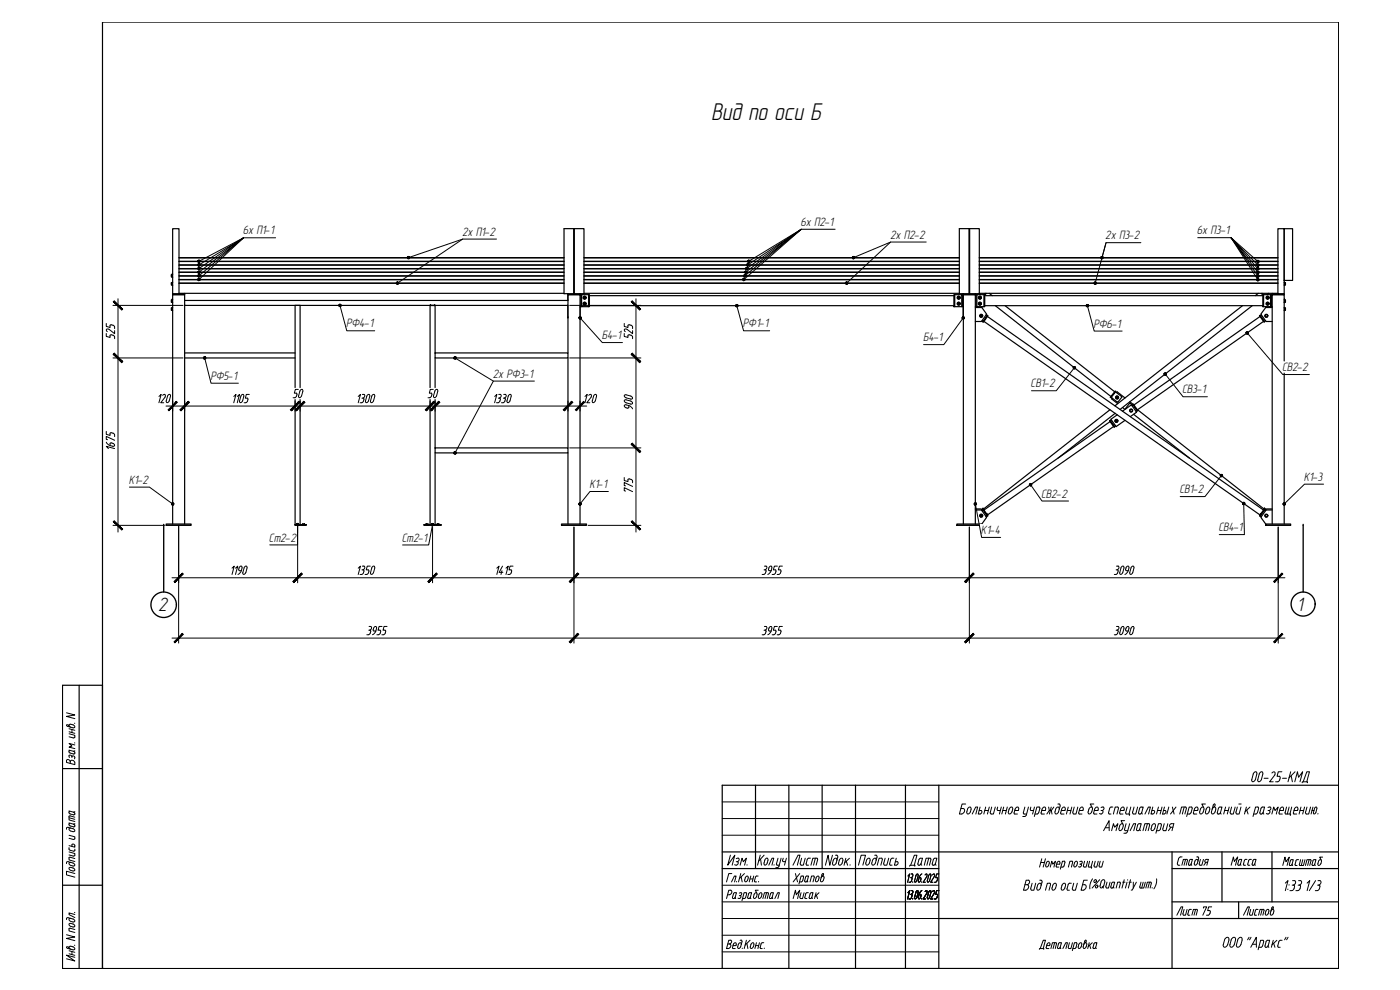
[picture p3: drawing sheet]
<svg xmlns="http://www.w3.org/2000/svg" width="420mm" height="297mm" viewBox="0 0 420 297" stroke-linecap="round" stroke-linejoin="round" font-family="sans-serif">
<defs><g id="words">
<text font-size="7.3" x="213.4" y="36.1">Вид по оси Б</text>
<text font-size="6.6" x="272" y="261.1">Дата</text>
<text font-size="6.2" x="237.1" y="260.7">Лист</text>
<g font-size="5.9">
<text x="47.5" y="183.5">2</text>
<text x="389.2" y="183.2">1</text>
</g>
<text font-size="5.7" x="360.2" y="275.9">75</text>
<g font-size="3.7">
<text x="72.8" y="70.4">6x П1-1</text>
<text x="138.7" y="70.7">2x П1-2</text>
<text x="240.2" y="67.8">6x П2-1</text>
<text x="267.1" y="71.6">2x П2-2</text>
<text x="331.7" y="71.8">2x П3-2</text>
<text x="359.2" y="70.3">6x П3-1</text>
<text x="103.9" y="98.3">РФ4-1</text>
<text x="180.6" y="101.8">Б4-1</text>
<text x="223" y="98.2">РФ1-1</text>
<text x="328.2" y="98.3">РФ6-1</text>
<text x="277" y="102.4">Б4-1</text>
<text x="63.1" y="114">РФ5-1</text>
<text x="147.9" y="113.3">2x РФ3-1</text>
<text x="384.7" y="111.4">СВ2-2</text>
<text x="309.3" y="116.2">СВ1-2</text>
<text x="354.8" y="118">СВ3-1</text>
<text x="38.7" y="145.2">К1-2</text>
<text x="176.9" y="146.5">К1-1</text>
<text x="312.5" y="149.3">СВ2-2</text>
<text x="353.9" y="148">СВ1-2</text>
<text x="391.3" y="144.3">К1-3</text>
<text x="294.4" y="160.3">К1-4</text>
<text x="365.7" y="159.4">СВ4-1</text>
<text x="80.7" y="162.5">Ст2-2</text>
<text x="120.6" y="162.5">Ст2-1</text>
</g>
</g></defs>
<g fill="none" stroke="#000" stroke-width=".36">
<path d="M30.8 6.6h370.9v284h-370.9zM53.7 78.5h115.6M53.7 78.4h115.6M53.7 77.4h115.6M53.7 77.3h115.6M53.7 79.5h115.6M172.2 68.6v19.6h.2v-19.6M175.3 78.5h112.6M175.3 78.4h112.6M175.3 77.4h112.6M175.3 77.3h112.6M175.3 79.5h112.6"/>
<path d="M290.8 68.6v19.6h.2v-19.6M293.9 78.5h89.6M293.9 78.4h89.6M293.9 77.4h89.6M293.9 77.3h89.6M293.9 79.5h89.6M383.5 68.6h1.9v19.5h-1.9zM385.3 68.6h.1M51.4 85.2h.3M51.4 82.7h.3M51.4 92.7h.3M51.4 90.3h.3"/>
<path d="M51.7 85.5l.1 .1M51.7 83.1l.1 .1M51.7 84.8h-.3v.7h.3M51.7 82.4h-.3v.7h.3M51.7 90.7l.1 .1M51.7 90h-.3v.7h.3M51.7 92.4h-.3v.7h.3M51.8 88.1h3.6v.3h-3.6h3.6v1.7M51.8 84.7l-.1 .8M51.8 88.1v-19.5h1.9v19.5M51.8 89.9l-.1 .8M51.8 88.1v69.1"/>
<path d="M51.8 82.3l-.1 .8M51.8 92.3v.9M53.7 82.8h115.6M53.7 88h115.6M53.7 85h115.6M53.7 84.9h115.6M53.7 83.9h115.6M53.7 81.7h115.6M53.7 80.6h115.6M55.4 90.1h115.1v1.5h-115.1zM55.4 88v.1M55.4 91.6v65.6"/>
<path d="M88.6 91.6h1.5v65.8h-1.5zM129.1 91.7v65.7M130.6 91.7h-1.5h1.5v14.2M170.4 88.1v2M170.4 91.6l.1 3.8M170.4 95.1h.1M170.4 88.2h.1M170.5 90.1v-1.7h3.6v68.8M170.5 88.1v.3h3.6v-.3M170.5 91.6v14.3M172.2 88.1h-2.9v-19.5h6v19.5h-2.9M174.1 88.4h.2v3.6h-.2"/>
<path d="M174.1 95.1h.1M174.1 88.2h.1M174.1 88.1v.3M174.1 92v3.4M174.3 88.4h.2M174.3 92h.2M175.1 90.9l.4-.2 .3 .2v.4l-.3 .2-.4-.2zM175.1 89.1l.4-.2 .3 .2v.4l-.3 .2-.4-.2zM175.3 82.8h112.6M175.3 88h112.6M175.3 85h112.6M175.3 84.9h112.6"/>
<path d="M175.3 83.9h112.6M175.3 81.7h112.6M175.3 80.6h112.6M176.6 88.4h-2.1v3.6h2.1v-3.6h.3v3.6h-.3M176.9 91.7h109.4M176.9 88.7h109.4M286.3 88.4h.2v3.6h-.2zM286.5 88.4h2.1v3.6h-2.1M287.4 90.9l.3-.2 .4 .2v.4l-.4 .2-.3-.2zM287.4 89.1l.3-.2 .4 .2v.4l-.4 .2-.3-.2zM288.6 88.4h.3M288.6 92h.3"/>
<path d="M289.1 95.4h.1M289.1 95.1h.1M289.1 88.2h.1M290.8 88.1h-2.9v-19.5h6v19.5M291 88.1h2.9M292.7 88.1v.3h-3.6v-.3l-.2 .3v3.6h.2v3.4M292.7 92.3h2M292.7 92h2.6v-3.6h.2v3.6h-.2M292.7 88.4h.2v3.6M292.7 88.2h.1M292.8 88.1v.3M292.9 88.4h.3"/>
<path d="M293.5 92v.3M293.8 90.9l.3-.2 .3 .2v.4l-.3 .2-.3-.2zM293.8 89.1l.3-.2 .3 .2v.4l-.3 .2-.3-.2zM293.9 88.1l.4 .3M293.9 82.8h89.6M293.9 88h89.6M293.9 85h89.6M293.9 84.9h89.6M293.9 83.9h89.6M293.9 81.7h89.6M293.9 80.6h89.6M294.3 94.4h.4l.2 .4-.3 .3h-.4l-.1-.4z"/>
<path d="M294.7 92.3l1.4 2-1.5 2.2h-1.9M294.7 92v.3M294.7 96.2l.3 .2M295.3 88.4h-2.1v3.6M295.3 96.4l82.9 58.1M295.5 91.7h83.5M295.5 88.7h83.5M295.7 88l-.3 .4M295.9 94.5l.3 .2M296 88l-.5 .6M296.3 94.6l.2 .1-1.4 2-.2-.2zM296.3 95l82.9 58"/>
<path d="M296.9 88l.9 .7M298.7 91.7l34.7 27.3M301.6 91.7l32.9 25.8M372.9 91.7l-38.3 30.1M375.8 91.7l-39.7 31.2M377.6 88l-.9 .7M378 94.7l.2-.1 1.4 1.9-.2 .2zM378.2 95l-37.9 26.5M378.5 88l.5 .6M378.6 94.5l-.3 .2M378.8 88l.3 .4M379 88.4h.2v3.6h-.2z"/>
<path d="M379.2 96.4l-37.9 26.6M379.2 92h2.6M379.2 88.4h2.1v3.6M379.8 96.2l-.3 .2M379.8 94.4h.4l.2 .3-.1 .4h-.4l-.3-.3zM379.9 92.3h1.9M379.9 92.3l-1.5 2 1.6 2.2h1.8M379.9 92v.3M380.1 90.9l.3-.2 .4 .2v.4l-.4 .2-.3-.2zM380.1 89.1l.3-.2 .4 .2v.4l-.4 .2-.3-.2zM380.8 88l-.5 .4M381.1 92v.3"/>
<path d="M381.3 88.4h.3M381.8 88v.4M381.8 88.4h-.2v3.6M381.8 88.1h1.7M385.4 84.7l.1 .8M385.4 84.1h2.5v-15.5h-2.5v15.7M385.4 92.3l.1 .9M385.4 88.1v.3h-3.6M385.4 93.2h.1M385.4 89.9h.1M385.5 84.8h.3v.7h-.3M385.5 92.4h.3v.7h-.3"/>
<path d="M385.5 90h.3v.7h-.3M385.5 90l-.1 .8M385.5 93.2h.1M385.5 89.9v.1M385.5 85.5l-.1 .1M385.5 85.2h.3M385.5 89.9h.1M385.5 92.7h.3M385.5 90.3h.3M55.4 107.4h33.2M55.4 105.9h33.2M130.6 105.9h39.9v1.5h-39.9z"/>
<path d="M130.6 107.4v27M170.5 107.4v27M333.8 119.4l-.2 .3 1.8 1.4M334.7 117.3l.2 .2-1.5 1.8-.2-.1zM334.8 117.6l1.9 1.5-1.3 1.6-1.9-1.5M335.1 117.8l.2-.2 2.3 1.8M335.1 118.9l.4 .1 .1 .3-.2 .3h-.4l-.1-.4zM130.6 134.4h39.9v1.5h-39.9zM130.6 135.9v21.5M170.5 135.9v21.3M333 126.3l.2-.2 1.4 2-.2 .1zM333.1 122.9l-37.9 29.8"/>
<path d="M333.2 126.5l-37.9 26.5M333.6 126l-.3 .2M334.2 128l-37.9 26.5M334.7 124l-17.1 13.4M334.8 127.8l-.3 .2M334.8 126l.4-.1 .2 .4-.1 .3h-.4l-.3-.3zM335.3 124.5l-1.9 1.3 1.6 2.2 2.7-1.9M336.9 123.4l2.7-1.9 1.5 2.2-1.9 1.3M336.9 122.3l.7 .5M339.1 120.5l.9 .8M339.2 122.9l.4-.1 .3 .3-.2 .4h-.4l-.2-.3zM339.9 121.6l-.8-.7-1.2 1.8"/>
<path d="M339.9 121.4l.2-.2 1.4 2-.2 .2zM340 121.5l-.3 .2M340.2 124.3l16.8 13.1M341.2 123.2l-.3 .2M341.4 122.9l37.9 29.8M49.9 157.2h7.5v.4h-7.5zM88.6 157.4h3.3h-1.8M88.6 157.4v.2h3.3v-.2M90.9 157.4h.2M91.1 157.4h.1M91.2 157.4h.1M127.3 157.4v.2h5.1v-.2h-1.8"/>
<path d="M128 157.4h.4M129.1 157.4h-1.8h5.1M129.1 157.4h1.5M131.2 157.4h.5M168.5 157.2h7.5v.4h-7.5zM287.2 157.2h7.5v.4h-7.5zM289.1 157.2v-68.8h3.6v68.8M292.7 152.7h1.8l.2 .2M292.7 153h1.9l1.5 2.2-1.4 2M294.2 154.4h.4l.3 .3-.2 .3-.4 .1-.2-.4zM294.9 152.9l.2-.1 1.4 1.9-.2 .2zM294.9 152.7l-.3 .3"/>
<path d="M295 153.1l-.3 .1M295 152.8l-.1-.2 .1-.2 .4 .6M296.1 154.8l-.1 .3M296.2 154.8l-.3 .2M378.3 154.8l.3 .2M378.4 154.8l.1 .3M379.4 152.8l.2 .1-1.4 2-.2-.2zM379.5 152.8l.2-.2-.2-.2-.4 .6M379.5 153.1l.3 .1M379.6 152.7l.4 .3M379.9 157.2h7.5v.4h-7.5zM379.9 154.4h.4l.1 .3-.2 .4-.4-.1-.2-.3z"/>
<path d="M381.8 157.2v-68.8h3.6v68.8M381.8 152.7h-1.8l-.1 .2M381.8 153h-1.8l-1.6 2.2 1.5 2M23.7 205.6h-4.9v85h12M18.8 230.6h12M216.7 235.6h185v55h-185zM226.7 235.6v25M236.7 235.6v55M246.7 235.6v25M256.8 235.6v55M271.7 235.6v55M281.7 235.6v55"/>
<path d="M216.7 255.6h185M351.7 255.6v35M366.7 255.6v15M381.7 255.6v15M18.8 265.6h12M216.7 260.6h65M281.7 275.6h120M351.7 260.6h50M351.7 270.6h50M371.7 270.6v5M23.7 290.6v-85h7.1v85"/>
<circle cx="175.4" cy="91.1" r=".46"/>
<circle cx="175.4" cy="89.3" r=".46"/>
<circle cx="175.4" cy="89.3" r=".24"/>
<circle cx="175.4" cy="91.1" r=".24"/>
<circle cx="287.7" cy="91.1" r=".46"/>
<circle cx="287.7" cy="89.3" r=".46"/>
<circle cx="287.7" cy="91.1" r=".24"/>
<circle cx="287.7" cy="89.3" r=".24"/>
<circle cx="294.1" cy="91.1" r=".46"/>
<circle cx="294.1" cy="89.3" r=".46"/>
<circle cx="294.1" cy="91.1" r=".24"/>
<circle cx="294.1" cy="89.3" r=".24"/>
<circle cx="294.5" cy="94.8" r=".46"/>
<circle cx="294.5" cy="94.8" r=".24"/>
<circle cx="380" cy="94.8" r=".46"/>
<circle cx="380.4" cy="89.3" r=".46"/>
<circle cx="380.4" cy="91.1" r=".46"/>
<circle cx="380.4" cy="91.1" r=".24"/>
<circle cx="380.4" cy="89.3" r=".24"/>
<circle cx="335.2" cy="119.3" r=".46"/>
<circle cx="335.2" cy="119.3" r=".24"/>
<circle cx="335" cy="126.3" r=".46"/>
<circle cx="335" cy="126.3" r=".24"/>
<circle cx="339.5" cy="123.2" r=".46"/>
<circle cx="294.5" cy="154.7" r=".46"/>
<circle cx="294.5" cy="154.7" r=".24"/>
<circle cx="380" cy="154.7" r=".46"/>
</g>
<g fill="#000">
<circle cx="51.7" cy="82.3" r=".18"/>
<circle cx="51.7" cy="90.8" r=".18"/>
<circle cx="51.7" cy="85.6" r=".18"/>
<circle cx="51.7" cy="89.9" r=".18"/>
<circle cx="129.2" cy="91.7" r=".18"/>
<circle cx="130.5" cy="91.7" r=".18"/>
<circle cx="385.5" cy="85.6" r=".18"/>
<circle cx="385.5" cy="90.8" r=".18"/>
<circle cx="385.5" cy="89.9" r=".18"/>
<circle cx="49.1" cy="157.6" r=".2"/>
<circle cx="90.9" cy="157.4" r=".18"/>
<circle cx="91.3" cy="157.4" r=".18"/>
<circle cx="128" cy="157.4" r=".18"/>
<circle cx="128.4" cy="157.4" r=".18"/>
<circle cx="131.3" cy="157.4" r=".18"/>
<circle cx="131.7" cy="157.4" r=".18"/>
<circle cx="296.2" cy="154.3" r=".18"/>
<circle cx="378.3" cy="154.3" r=".18"/>
<circle cx="391.1" cy="157.6" r=".2"/>
</g>
<g fill="#fff" stroke="#fff" stroke-width=".3">
<path d="M390.1 179.3l2.2 3.9h-2.2zM390.1 179.3l2.2 3.9v-3.9z"/>
<path d="M47.8 179.5l3 4h-3zM47.8 179.5l3 4v-4z"/>
<path d="M213.5 30.8l35.6 5.6h-35.6zM213.5 30.8l35.6 5.6v-5.6z"/>
<path d="M176.8 143.7l6.1 3.1h-6.1zM176.8 143.7l6.1 3.1v-3.1z"/>
<path d="M38.5 142.4l6.6 3.1h-6.6zM38.5 142.4l6.6 3.1v-3.1z"/>
<path d="M391.2 141.5l6.3 3.1h-6.3zM391.2 141.5l6.3 3.1v-3.1z"/>
<path d="M294.3 157.4l6.3 3.1h-6.3zM294.3 157.4l6.3 3.1v-3.1z"/>
<path d="M276.9 99.6l6.6 3.1h-6.6zM276.9 99.6l6.6 3.1v-3.1z"/>
<path d="M180.5 99l6.6 3.1h-6.6zM180.5 99l6.6 3.1v-3.1z"/>
<path d="M120.5 159.7l8.5 3.1h-8.5zM120.5 159.7l8.5 3.1v-3.1z"/>
<path d="M80.7 159.7l8.9 3.1h-8.9zM80.7 159.7l8.9 3.1v-3.1z"/>
<path d="M63 111.2l8.8 3.1h-8.8zM63 111.2l8.8 3.1v-3.1z"/>
<path d="M147.8 110.6l12.9 3h-12.9zM147.8 110.6l12.9 3v-3z"/>
<path d="M103.8 95.5l9 3.1h-9zM103.8 95.5l9 3.1v-3.1z"/>
<path d="M138.6 67.9l10.7 3.1h-10.7zM138.6 67.9l10.7 3.1v-3.1z"/>
<path d="M359.2 67.5l10.5 3.1h-10.5zM359.2 67.5l10.5 3.1v-3.1z"/>
<path d="M240.2 65l10.7 3.1h-10.7zM240.2 65l10.7 3.1v-3.1z"/>
<path d="M72.8 67.6l10.2 3.1h-10.2zM72.8 67.6l10.2 3.1v-3.1z"/>
<path d="M267 68.8l11.3 3.1h-11.3zM267 68.8l11.3 3.1v-3.1z"/>
<path d="M331.6 69l11.1 3.1h-11.1zM331.6 69l11.1 3.1v-3.1z"/>
<path d="M222.8 95.4l8.5 3.2h-8.5zM222.8 95.4l8.5 3.2v-3.2z"/>
<path d="M328.1 95.5l9 3.1h-9zM328.1 95.5l9 3.1v-3.1z"/>
<path d="M354.8 115.2l7.8 3.1h-7.8zM354.8 115.2l7.8 3.1v-3.1z"/>
<path d="M353.9 145.2l8 3.1h-8zM353.9 145.2l8 3.1v-3.1z"/>
<path d="M309.3 113.4l8 3.1h-8zM309.3 113.4l8 3.1v-3.1z"/>
<path d="M365.6 156.6l8.1 3.1h-8.1zM365.6 156.6l8.1 3.1v-3.1z"/>
<path d="M312.4 146.5l8.6 3.1h-8.6zM312.4 146.5l8.6 3.1v-3.1z"/>
<path d="M384.7 108.6l8.6 3.1h-8.6zM384.7 108.6l8.6 3.1v-3.1z"/>
<path d="M34.7 129.6v5.8h-3.1zM31.6 129.6v5.8l3.1-5.8z"/>
<path d="M34.7 96.9v5.2h-3.1zM31.6 96.9v5.2l3.1-5.2z"/>
<path d="M190.1 143.6v4.8h-3.1zM187 143.6v4.8l3.1-4.8z"/>
<path d="M190.1 118.4v5h-3.1zM187 118.4v5l3.1-5z"/>
<path d="M190.1 96.9v5.2h-3.1zM187 96.9v5.2l3.1-5.2z"/>
<path d="M46.9 118l4.2 3.1h-4.2zM46.9 118l4.2 3.1v-3.1z"/>
<path d="M69.4 118l5.2 3.1h-5.2zM69.4 118l5.2 3.1v-3.1z"/>
<path d="M87.5 116.5l3.6 3.1h-3.6zM87.5 116.5l3.6 3.1v-3.1z"/>
<path d="M106.7 118l5.7 3.1h-5.7zM106.7 118l5.7 3.1v-3.1z"/>
<path d="M128 116.5l3.7 3.1h-3.7zM128 116.5l3.7 3.1v-3.1z"/>
<path d="M147.7 118l5.7 3.1h-5.7zM147.7 118l5.7 3.1v-3.1z"/>
<path d="M174.8 118l4.2 3.1h-4.2zM174.8 118l4.2 3.1v-3.1z"/>
<path d="M68.8 169.6l5.3 3.1h-5.3zM68.8 169.6l5.3 3.1v-3.1z"/>
<path d="M106.7 169.6l5.7 3.1h-5.7zM106.7 169.6l5.7 3.1v-3.1z"/>
<path d="M148.3 169.6l5.5 3.1h-5.5zM148.3 169.6l5.5 3.1v-3.1z"/>
<path d="M228.3 169.6l6.6 3.1h-6.6zM228.3 169.6l6.6 3.1v-3.1z"/>
<path d="M333.9 169.6l6.7 3.1h-6.7zM333.9 169.6l6.7 3.1v-3.1z"/>
<path d="M109.6 187.7l6.7 3.1h-6.7zM109.6 187.7l6.7 3.1v-3.1z"/>
<path d="M228.3 187.7l6.6 3.1h-6.6zM228.3 187.7l6.6 3.1v-3.1z"/>
<path d="M333.9 187.7l6.7 3.1h-6.7zM333.9 187.7l6.7 3.1v-3.1z"/>
</g>
<g fill="none" stroke="#000" stroke-width=".4">
<path d="M49.1 157.6v20M391.1 157.6v20"/>
<circle cx="49.1" cy="181.5" r="3.8"/>
<circle cx="391.1" cy="181.2" r="3.6"/>
</g>
<g fill="none" stroke="#000" stroke-width=".3">
<path d="M59.7 79.5l13.4-8.1-13.4 9.2M73.1 71.4l-13.4 7M82.7 71.4h-9.6l-13.4 12.5M138.9 71.7l-16.3 5.6M149 71.7h-10.1l-19.6 13.2M224.4 79.5l16.1-10.7-16.4 11.8M240.5 68.8l-15.8 9.6M250.6 68.8h-10.1l-17.3 15.1M267.3 72.6l-13.2 12.3M278 72.6h-10.7l-11.2 4.7M331.9 72.8l-3.2 12.1M342.4 72.8h-10.5l-1.2 4.5"/>
<path d="M359.5 71.3h9.9l8.1 12.6M369.4 71.3l8.1 7.2M377.5 79.5l-8.1-8.2 8.1 9.3M31.9 97v.9l1.1 .4 .1-.8 .8 .1M33.9 97.6l.4 .3 .1 .7M33.9 91.6h21M34.4 99.2v.9l-2-1.4-.5 .4 .3 .4M35.4 89.6v70M59.7 81.7l13.4-10.3-13.4 11.4M102 91.6l2.1 7.7h8.4M171 91.6h21.3M174.1 95.4l6.7 7.4h6"/>
<path d="M187.3 97v.9l1.2 .4v-.8l.9 .1M189.3 97.6l.5 .3v.7M189.8 99.2v.9l-1.9-1.4-.6 .4 .4 .4M190.9 89.6v70M221.1 91.7l2.1 7.6h7.8M223.8 81.7l16.7-12.9-17 14M289.1 95.4l-5.8 8h-6.1M326.3 91.7l2.1 7.6h8.4M374.3 99.9l10.7 12.5h8M377.5 81.7l-8.1-10.4 8.1 11.5M31.9 100.1v.8l1.1 .3v-.5a.88 .88 0 0 1 1 0 .88 .88 0 0 1 .4 .9M33.9 107.4h21"/>
<path d="M47.7 119l.7-.7-.7 2.5M48.8 118.6l.5-.3 .3 .5-1.4 2h.9M51.2 118.9l-.1-.5a.57 .57 0 0 0-.8 .5l-.4 1.4 .1 .4a.58 .58 0 0 0 .8-.4l.4-1.4M61.4 107.4l1.9 7.6h8.2M70.2 119l.6-.7-.7 2.5M71.2 119l.7-.7-.7 2.5M73.2 118.9l-.1-.5a.57 .57 0 0 0-.8 .5l-.4 1.4 .1 .4a.58 .58 0 0 0 .8-.4l.4-1.4M74.8 118.3h-.9l-.3 1.2h.7l.1 .4-.2 .7-.5 .2M88 119.3h.5M89.5 116.8h-.9l-.3 1.2h.7l.1 .4-.2 .7-.4 .2M90 117.4l-.4 1.4 .1 .4a.58 .58 0 0 0 .8-.4l.4-1.4M90.9 117.4l-.1-.5a.58 .58 0 0 0-.8 .5"/>
<path d="M107.5 119l.7-.7-.7 2.5M108.6 119.5h.6v.3l-.2 .8-.5 .2M108.7 118.3h.5l.3 .3-.2 .6-.4 .2M111 118.9l-.1-.5a.59 .59 0 0 0-.8 .5l-.4 1.4 .1 .4a.58 .58 0 0 0 .8-.4l.4-1.4M112.4 118.9v-.5a.57 .57 0 0 0-.8 .5l-.4 1.4 .1 .4a.58 .58 0 0 0 .8-.4l.4-1.4M128.5 119.3h.5M129.4 118l.2 .4M129.6 118.4l-.2 .7-.4 .2M130 116.8h-.9l-.3 1.2h.6M130.5 117.4l-.4 1.4 .1 .4a.58 .58 0 0 0 .8-.4l.4-1.4M131.4 117.4l-.1-.5a.58 .58 0 0 0-.8 .5M136.6 107.4l11.5 6.9"/>
<path d="M148.5 119l.6-.7-.7 2.5M149.6 119.5h.5l.1 .3M149.7 118.3h.4l.3 .3-.1 .6-.5 .2M150.2 119.8l-.2 .5M151.1 119.5h.5l-.1 .8M151.2 118.3h.4l.3 .3-.1 .6-.5 .2M153.4 118.9l-.1-.5a.57 .57 0 0 0-.8 .5l-.3 1.4v.4a.58 .58 0 0 0 .8-.4l.4-1.4M160.4 114.3h-12.3l-11.5 21.6M171 107.4h21.3M175.6 119l.6-.7-.6 2.5M176.7 118.6l.7-.2v.7M177.4 119.1l-1.3 1.7h.9"/>
<path d="M179 118.9l-.1-.5a.57 .57 0 0 0-.8 .5l-.4 1.4 .1 .4a.58 .58 0 0 0 .8-.4l.4-1.4M187.3 100.1v.8l1.2 .3v-.5a.88 .88 0 0 1 1 0 .88 .88 0 0 1 .3 .9M187.9 120l-.5 .1a.59 .59 0 0 0 .5 .8l1.4 .3 .5-.1a.58 .58 0 0 0-.5-.8l-1.4-.3M187.9 118.5h-.5a.61 .61 0 0 0 .5 .9l1.4 .3 .5-.1a.58 .58 0 0 0-.5-.8l-1.4-.3M322.4 110.3l-5.4 6.9h-7.4M349.7 112.2l5.3 6.8h7.4M31.9 129.4v.9l1.1 .3 .1-.7 .4-.1M31.9 132.7l.4 .6 .7 .4M32.3 131.9l-.4-.1v-.9l2.5 1.2M32.5 134.6l-.6-.7 2.5 .7M33 133.1a.8 .8 0 0 1 .9-.1 .8 .8 0 0 1 .4 .8l-1.3-.1M33 133.1v.6"/>
<path d="M33.5 129.9l.8 .4 .1 .7M49.8 121.8h126.3M51.8 120.3v3M55.4 120.3v3M73.3 120.8h.5M88.6 120.3v3M90.1 120.3v3M108.1 120.8h.5M129.1 120.3v3M130.6 120.3v3M149 120.8h.5M150 120.3l-.5 .5"/>
<path d="M150.5 120.8h.5M151.5 120.3l-.5 .5M170.5 120.3v3M171 134.4h21.3M174.1 120.3v3M187.9 121.5l-.5 .1a.78 .78 0 0 0 .4 .7 .78 .78 0 0 0 .9-.1v-.5M187.9 121.5l.8 .2M188.7 121.7l.7 .4 .4 .6M33.9 157.6h15.5M38.8 146.2h6.1l6.9 5M53.6 157.7v35.3M89.3 157.4v6.1h-8.3"/>
<path d="M89.3 157.9v17M129.8 157.4l-1.1 6.1h-7.9M129.8 158.1v16.8M172.3 158.1v34.9M176.5 157.6h15.8M182.6 147.5h-5.5l-3 3.7M187.3 143.3v.9l1.2 .3v-.6a.88 .88 0 0 1 1 0 .88 .88 0 0 1 .3 .9M187.7 147.3l-.4-.1v-.9l2.5 1.2M187.7 145.8l-.4-.1v-.9l2.5 1.1M290.9 158.1v34.9M292.7 151.2l1.9 10h5.7M309.3 145.4l3.4 4.9h8"/>
<path d="M366.6 142.7l-5 6.3h-7.4M373.3 151.1l.2 9.3h-7.6M383.6 158.1v34.9M397.2 145.3h-5.7l-6.1 5.9M51.6 173.4h334M69.6 170.5l.7-.6-.7 2.5M70.7 170.5l.7-.6-.7 2.5M71.9 170.1l.4-.3 .3 .3-.2 1.1-.8-.2zM72.4 171.2l-.4 .7-.6 .5M73.8 171.8a.58 .58 0 0 1-.8 .5l-.1-.5 .4-1.4a.57 .57 0 0 1 .7-.5l.1 .5-.3 1.4M107.5 170.5l.7-.6-.7 2.5M108.6 171h.4a.9 .9 0 0 1 0 1 .9 .9 0 0 1-.9 .4"/>
<path d="M108.7 169.9l.5-.1 .3 .3-.2 .6-.4 .3M110.7 171.4l-.4 .9-.7 .1M111.1 169.9h-.9l-.3 1.1h.7l.1 .4M112.1 171.8a.58 .58 0 0 1-.8 .5l-.1-.5 .4-1.4a.57 .57 0 0 1 .8-.5v.5l-.3 1.4M149.1 170.5l.7-.6-.7 2.5M150.6 171.2l-.3 1.2M150.8 169.9l-1 1.8h1.1M151.8 170.5l.7-.6-.7 2.5M153.5 171.4l-.4 .9-.7 .1M154 169.9h-.9l-.3 1.1h.7v.4M229.3 171h.4M229.4 169.9l.4-.1 .4 .3-.2 .6-.5 .3"/>
<path d="M229.7 171a.9 .9 0 0 1 0 1 .9 .9 0 0 1-1 .4M230.7 170.4a.58 .58 0 0 1 .8-.5l-.1 1.3h-.7l.1-.8M231.4 171.2l-.4 .7-.6 .5M233.3 169.9h-.9l-.3 1.1h.5a.88 .88 0 0 1 .1 1 .88 .88 0 0 1-1 .4M234.8 169.9h-.9l-.3 1.1h.5a.88 .88 0 0 1 .1 1 .88 .88 0 0 1-1 .4M335 171h.4a.92 .92 0 0 1 0 1 .92 .92 0 0 1-1 .4M335.1 169.9l.4-.1 .3 .3-.1 .6-.5 .3M336.9 171.8a.58 .58 0 0 1-.8 .5v-.5l.3-1.4a.57 .57 0 0 1 .8-.5l.1 .5-.3 1.4M338.1 170.1l.4-.3 .3 .3-.2 1.1-.8-.2zM338.6 171.2l-.4 .7-.6 .5M339.9 171.8a.58 .58 0 0 1-.8 .5v-.5l.3-1.4a.57 .57 0 0 1 .8-.5l.1 .5-.3 1.4M51.6 191.5h334"/>
<path d="M110.7 189.1h.3a.9 .9 0 0 1 0 1 .9 .9 0 0 1-.9 .4M110.8 188h.6l.1 .2-.1 .6-.5 .3M112 188.9l.2 .4M112 188.9l.1-.4a.58 .58 0 0 1 .8-.5l-.1 1.3h-.6M112.8 189.3l-.4 .7-.6 .4M114 189.1a.88 .88 0 0 1 0 1 .88 .88 0 0 1-.9 .4M114.7 188h-.9l-.3 1.1h.5M116.2 188h-.9l-.3 1.1h.5a.88 .88 0 0 1 0 1 .88 .88 0 0 1-.9 .4M229.3 189.1h.4M229.4 188h.6l.2 .2-.2 .6-.5 .3M229.7 189.1a.9 .9 0 0 1 0 1 .9 .9 0 0 1-1 .4M230.6 188.9l.3 .4"/>
<path d="M230.7 188.5a.58 .58 0 0 1 .8-.5l-.1 1.3h-.5M230.8 188.5l-.1 .4M231.4 189.3l-.4 .7-.6 .4M233.3 188h-.9l-.3 1.1h.5a.88 .88 0 0 1 .1 1 .88 .88 0 0 1-1 .4M234.8 188h-.9l-.3 1.1h.5a.88 .88 0 0 1 .1 1 .88 .88 0 0 1-1 .4M335 189.1h.4a.92 .92 0 0 1 0 1 .92 .92 0 0 1-1 .4M335.1 188h.6l.1 .2-.1 .6-.5 .3M336.5 188.2l.5-.2 .3 .2a2.86 2.86 0 0 1-.7 2.2h-.3l-.3-.2zM337.8 188.9l.3 .4M337.8 188.9l.1-.4a.58 .58 0 0 1 .8-.5l-.1 1.3h-.5M338.6 189.3l-.4 .7-.6 .4M339.6 188.2l.4-.2 .3 .2a2.86 2.86 0 0 1-.7 2.2h-.2l-.4-.2z"/>
<path d="M20 213.9l2.5 .6-2.5 .4 2.5 .7M20.5 217.6l-.3-.2-.3 .2 .4 .3 1.6 .5M20.5 217.6l.3 .3M20.7 218.7l1.8 .4M20.7 219.6l1.8 .4M21.3 217.3l-.5 .1a.58 .58 0 0 0 .5 .8M21.3 217.3l.6 .2M21.6 218.9v.9M21.9 217.5a.58 .58 0 0 1 .5 .8l-.5 .1M22.3 217h.2M20 228.2v.5l2.5 .7v-.5M20 228.2l.2-.3 .6 .1 .3 1.1"/>
<path d="M20.7 220.2l1.8 .4v.5l-.3 .3-1.5-.3M21.1 228.5a.72 .72 0 0 1 .8-.4 .72 .72 0 0 1 .6 .8M21.6 227l-.2-.3-.5-.1-.2 .2 .1 .5M21.6 227a.5 .5 0 0 1 .7 0 .5 .5 0 0 1 0 .7M21.6 227v.3M22.1 225.4l.4 .6M22.3 222.9h.2M22.4 225.2l-.3 .2-1.4-.3v.4l.2 .4 1.2 .3 .3-.2M22.5 223.5l-1.8-.4 .9 .7-.9 .4 1.8 .4M376.7 233.9l-.5 .6-.5-.1 .4-2.2 .3-.4 .4-.2 .4 .4-.4 1.9M378.5 233.9l-.5 .6-.5-.1 .4-2.2 .3-.4 .4-.2 .4 .4-.4 1.9M379.4 233.5h1.2"/>
<path d="M381.7 231.9a.55 .55 0 0 1 .8-.2 .55 .55 0 0 1 .1 .8l-1.6 2.1h1.1M384.1 234l-.5 .5-.8 .1M384.7 231.6h-1.1l-.3 1.3 .8 .1-.1 1M384.9 233.5h1.2M387.4 231.6l-.9 3M387.5 232.8l.4 1.8M388.6 234.6l.8-3 .3 1.6 1.2-1.6-.8 3M388.7 231.6l-1.8 1.8M390.8 234.9l.1-.3h1.5l-.1 .3M391.1 234.6l1.1-3h.8l-.8 3M20 258.8l.5-.3 1.4 .4a.59 .59 0 0 1 .5 .8h-1.1M20 248.8l.2-.6 1.7 .4a.57 .57 0 0 1 .5 .8h-1.1"/>
<path d="M20 258.8v.3M20.7 245l.4-.2 1.4 .4M20.7 255.6l1.8 .5v.5l-.3 .3-1.5-.4M20.7 254.3l.2 .7 1.2 .4 .3-.1 .1-.5M20.7 253.7l1.8 .5-.1-.7-.6-.3-.2 .8M20.7 250.6l1.8 .5v.5l-.3 .3-1.5-.4M20.7 246.9l1.6 .5 .1 .6-1.5-.3zM20.7 245v1l1.8 .5M20.7 245.4l1.8 .4M21.3 258.8l-.5 .1a.58 .58 0 0 0 .5 .8M21.3 248.5l-.5 .1a.58 .58 0 0 0 .5 .8M22.1 243.7l.4 .4-.1 .3-.3 .1"/>
<path d="M22.1 243.7l-1.4-.4 .2 .8 1.2 .4M22.4 247.1l-.3 .2M22.4 243.5l-.3 .2M22.5 257.6l-1.4-.4-.4 .2v.6l1.8 .5M216.7 245.6h65M216.7 250.6h65M216.7 240.6h65M219.2 256.6l-.8 3 2.1-3-.8 3M220.9 257.6l.6-.1 .3 .2-.1 .6-.4 .2M221 258.6h.3M221.3 258.5a.6 .6 0 0 1 0 .9 .6 .6 0 0 1-.8 0M222.1 259.6l.6-2.1 .4 1.1 .9-1.1-.5 2.1"/>
<path d="M224.2 259.4v.2M228.2 256.6l-.8 3M228.3 257.8l.2 1.8M229.3 256.6l-1.6 1.8M229.5 258.1l.5-.6 .4 .1-.1 1.3-.7 .7-.3-.4 .2-1.1M230.7 259.6l1-2.1h.5l-.5 2.1M232.3 259.4v.2M233 259.1l.1 .4 .8 .1M233.5 257.5l-.5 1.6M234.4 257.5l-.7 2.6-.9 .2M234.9 258.1l.2 .4M235.1 257.5l-.2 .6"/>
<path d="M249.8 256.6l-.8 3-.5-3-.8 3M250.7 256.6h.4M251.1 256.6l.3 .3v.3l-.4 1.7-.5 .6h-.5l-.2-.3 .4-1.3 .4-.4h.4l.1 .7M252.9 258.2l-.1-.7h-.4l-.4 .4-.4 1.3 .2 .3 .7-.1 .5-1.2M253.9 257.5l-.6 2.1M254 258.4l.4 1.2M254.9 257.5l-1.4 1.3M255.1 259.5v.1M257.6 259.6l.8-3h1.4l-.8 3M260.3 257.7l.5-.2 .3 .4-.3 1.3-.6 .4-.4-.4zM262.5 256.6l.6 .1 .1 .5-.6 2-.4 .3h-.4l-.2-.6 .5-1.2 .7-.2 .1 .7M263.3 259.6l.5-2.1h.7l.3 .4-.4 1.7"/>
<path d="M265.6 257.5l-.4 1.5v.3l.3 .3h.6l.6-2.1M268.3 257.5h-.7l-.3 .4-.3 1.5 .7 .2M269 257.5l-.6 2.1 .8-.1 .3-.4-.1-.5h-.7M289.8 241.2h-1.1l-.8 3a1.16 1.16 0 0 0 1.5-1.4l-1-.2M290.6 242.3l.5-.2 .3 .4-.3 1.3-.6 .4-.4-.4zM291.8 244.2l1-2.1h.6l-.5 2.1M294.1 242.1l-.5 2.1h.7l.4-.5-.1-.4-.7-.1M295.5 243.2h1.1M295.8 242.1l-.5 2.1M296.9 242.1l-.6 2.1M297.6 242.1l-.4 1.5v.3l.3 .3M298.7 242.1l-.6 2.1h-.6"/>
<path d="M299.3 242.7v.4l.9 .1M299.4 242.1l-.1 .6M300.5 242.1l-.6 2.1M300.9 243.2h1.1M301.2 242.1l-.5 2.1M302.3 242.1l-.6 2.1M302.6 243.6l.2 .6 .6-.2 .5-1.2-.2-.6-.6 .1-.5 1.3M304.3 243.9l.1 .3h.9M304.5 243.2h1.1l.1-.9-.3-.2-.5 .2-.5 1.6M307.1 243.8l.1 .4h.9M307.6 242.1l-.5 1.7M308.7 242.1l-.8 2.7-1 .2"/>
<path d="M309.4 242.1l-.1 1 .9 .1M310.5 242.1l-.6 2.1M310.6 244.2h.7M312.1 242.6l-.1-.4-.8-.1-.8 2.9M312.1 242.6l-.5 1.4-.3 .2M312.4 258.8h1.1M312.4 243.9l.1 .3h.9M312.7 257.7l-.7 2.5M313.8 257.7l-.7 2.5M313.8 242.8l-.2-.6-.6 .1-.5 1.6M313.8 242.8l-.1 .4h-1.1M314.1 258.7l.7-.2-.1 1.1a.58 .58 0 0 1-.8 .5l-.1-.5z"/>
<path d="M314.7 242.1l.2 1.1-.7 1M314.9 243.2h.6M315.5 242.1l-.6 2.1M316.3 242.1l-.8 1.1 .2 1M317.1 259.3h.9v-.8a.58 .58 0 0 0-.8 .5l-.2 1 .8 .2M317.5 241.2l.5 .1 .1 .5-.5 2-.6 .4-.4-.4 .2-1M317.9 242.8v-.5l-.4-.2-.4 .2-.3 .5M318.3 243.9l.2 .3M318.5 244.2h.8M318.6 242.8l.5-.6 .6 .1-.1 .9h-1.1M318.6 242.8l-.3 1.1M320.3 243.2h1.1"/>
<path d="M320.6 242.1l-.6 2.1M321.7 242.1l-.6 2.1M322.4 242.1l-.4 1.5M323.3 259l-.1-.5a.58 .58 0 0 0-.8 .5v1.1a.58 .58 0 0 0 .8-.5M323.4 259l-.2 .6M323.5 242.1l-.6 2.1h-.8l-.1-.6M323.9 244.2h.8M324 242.8l.5-.6 .5 .1v.9h-1.1M324 242.8l-.3 1.1 .2 .3M324.1 258.5l.4-.1 .3 .2-.1 .5-.4 .2M324.1 259.3h.2M324.3 259.3a.5 .5 0 0 1 .1 .7 .5 .5 0 0 1-.7 0"/>
<path d="M325.5 258.4l-.4 1.5 .3 .2M326.4 258.4l-.5 1.8h-.5M326.6 259.8l.1 .3 .9 .1-.1 .3M327 258.4l-.4 1.4M327.1 242.3l.4-.2 .4 .4-.4 1.3-.6 .4-.4-.4zM327.9 258.4l-.5 1.8M328.2 243.9l.1 .3h.9M328.3 241.2h-1.1l.5 1M328.4 243.2h1.1l.1-.9-.4-.2-.4 .2-.6 1.6M328.7 258.4l-.4 1.5 .8 .3 .5-1.8M330 244.1l.5 .1M330.2 258.4l-.4 1.5 .8 .3 .5-1.8"/>
<path d="M330.4 242.3l.6-.2 .3 .3-.1 .5-.5 .3M330.5 243.2h.3M330.7 243.2l.3 .5-.5 .5M331.2 249.2l1.6-3 .1 3M331.7 248.3h1.1M333 242.6l-.3 1.4 .7 .2M333.6 249.2l.6-2.1 .3 1.1 1-1.1-.6 2.1M334 242.1l-.7 .1-.3 .4M334.1 244.2l.6-2.1h.7l.2 .5-.4 1.6M336.3 242.8l.5-.6 .5 .1v.9h-1.1M336.3 247.3l.4-.2 .4 .4-.3 1.3-.6 .4-.4-.4zM336.3 242.8l-.3 1.2 1 .2"/>
<path d="M337.3 250h.6M337.5 246.2h-1.1l.6 1M337.9 247.1l-.4 1.9 .2 .2h.8M338.3 242.1l-.5 1.9 .3 .2h.9l-.1 .5M339 247.1l-.6 2.4-.5 .5M339.2 249.2l1-2.1h.6l-.5 2.1M339.4 242.1l-.6 2.1M340.3 242.1l-.4 1.5M341.4 247.6l.3-.4 .8-.1-.4 1.7M341.4 242.1l-.6 2.1h-.8l-.1-.6M341.4 247.6l-.3 1.4 .5 .2M342 248.8l-.4 .4"/>
<path d="M342 248.8l.3 .4M342.6 243.8l-.4 .4M342.6 243.8l.3 .4M342.6 243.8l.5-1.7-.8 .1-.3 .4-.3 1.4 .5 .2M343 249.2l.6-2.1h1.2l.2 .5-.4 1.6M343.6 244.2l1.1-2.1h.5l-.5 2.1M344.4 247.1l-.6 2.1M345.5 248.6l.1 .6 .7-.2 .5-1.2-.2-.6-.6 .1-.5 1.3M346 242.1l-.6 2.1h.8l.3-.5-.1-.4-.7-.1M347.4 243.2h1M347.7 242.1l-.6 2.1M348.5 247.6v-.4l-.8-.1-.8 2.9"/>
<path d="M348.6 247.6l-.5 1.4-1 .2M348.7 242.1l-.5 2.1M349.2 243.2h.4l.3 .2-.1 .6-.4 .2M349.4 247.1l-.4 1.5M349.5 242.1l-.6 2.1h.5M350.5 247.1l-.6 2.1h-.8l-.1-.6M350.8 242.1l-.6 2.1M351.4 248.2l-.8 1M351.9 242.1l.5 2.1M352 248.2l-.9-.1-.1-.4 .3-.5 1-.1-.6 2.1M352.9 242.1l-1.6 2.1M354.1 244.2l.5-2.1h1.2l.2 .5-.4 1.6"/>
<path d="M354.7 259.6l.5-1.7 1-.1 .2 .4-.4 1.4M354.8 257.1h-.7l-.4 .6-.4 1.6 .2 .2 .6 .1M355.4 242.1l-.6 2.1M355.8 257.9l-.5 1.7M356.3 244.2l1-.2 .5-1.4-.1-.4-.8-.1-.8 2.9M356.9 258.2l.3-.3h.7l-.5 1.5-.5 .2-.2-.2 .3-1.2M357.5 259.2l.2 .4M358.4 244.2h.8M358.4 242.8l.5-.6 .6 .1-.1 .9h-1M358.5 242.8l-.3 1.1 .2 .3M358.6 258.4l-.2 .6M359.2 257.1l.4 .1 .1 .4"/>
<path d="M359.3 259a.58 .58 0 0 1-.8 .5l-.1-.5M359.5 258.4l-.1-.5a.58 .58 0 0 0-.8 .5M359.7 257.6l-.4 1.4M360.2 242.8l.5-.6 .6 .1-.3 1.5-.6 .4-.4-.4 .3-1M360.3 257.9l-.4 1.4 .8 .3 .5-1.7M361.8 241.2h-1.1l.5 1M361.9 258.7l-.6 .9M362 242.8l.5-.6 .5 .1-.3 1.5-.6 .4-.3-.4 .2-1M362.4 258.7h-.7l-.1-.4 .3-.4h.7l-.4 1.7M363.8 242.8l.5-.6h.4l.2 .3-.2 1.1M364.1 242.3l.6-.7-.2-.4-.4 .4-.5 2.4 .6 .2 .5-.6M365.6 242.6l.3-.4 .8-.1-.4 1.7"/>
<path d="M365.7 242.6l-.4 1.4 .5 .2M366.3 243.8l-.5 .4M366.3 243.8l.2 .4M367.5 243.2h1.1M367.8 242.1l-.6 2.1M368.9 242.1l-.6 2.1M369.5 259.6l.7-2.5 .2 1.4 1.1-1.4-.7 2.5M369.6 242.1l-.4 1.8 .3 .3h.6l.6-2.1M371.3 242.1l-.4 1.8 .4 .3h.6l.5-2.1M371.8 241.2h.7M371.8 258l.9-.1-.4 1.3-.4 .4-.4-.2zM372.3 259.2l.2 .4"/>
<path d="M373.4 259.6h.4M374.1 242.1l-.6 2.1M374.2 243l.4 1.2M374.2 257.9l-.7 .1-.3 1.4 .2 .2M375.1 242.1l-1.4 1.4M375.6 257.9h-.6l-.3 .3-.3 1.2 .7 .2M375.8 259.2v.3l.4 .1 .4-.4M375.8 259.2l.3-1.2 .9-.1-.4 1.3M376.3 244.2h.6M376.6 259.2l.2 .4M376.9 244.2l.4-.2 .4-1.4-.2-.5h-.7l-.8 2.9M378.5 242.4l1-.3-.4 1.7-.5 .4-.5-.2z"/>
<path d="M379.1 243.8l.2 .4M380.5 242.3l.6-.2 .3 .3-.1 .5-.4 .3M380.6 243.2h.3M380.8 243.2a.6 .6 0 0 1 .1 .9 .6 .6 0 0 1-.9 0M381.7 244.2l.6-2.1 .4 1.1 .9-1.1-.6 2.1M384 243.2h1.1l.1-.9-.4-.2-.4 .2-.5 1.6v.3h.9M385 259.7l.6-2.5 .3 1.4 1-1.4-.6 2.5M386.1 242.1l-.4 1.9 .2 .2h1.5l-.2 .5M386.9 242.1l-.6 2.1M386.9 259.3l.3 .4 .3-.1 .3-.3M387.6 257.9l-.4 .4-.2 1M387.6 257.9h.5l-.3 1.4"/>
<path d="M387.7 242.1l-.6 2.1M387.8 259.3l.2 .4M388.2 243.9v.3h.9M389.3 257.9l-.4 .4-.2 1.2 .6 .2M389.3 257.9h.4M389.5 242.8l-.2-.6-.6 .1-.5 1.6M389.5 242.8l-.1 .4h-1.1M390.1 243.2h1.1M390.3 257.9l-.3 1.4M390.4 242.1l-.5 2.1M391 257.9l-.5 1.8M391.5 242.1l-.6 2.1"/>
<path d="M391.6 257.9l-.4 1.8h-1l-.2-.4M391.8 243.6v.3l.3 .3M392.2 242.1l-.4 1.5M392.9 257.9l-.5 1.8M393.2 257.9h-1l-.4 1.8M393.2 257.9l.2 .4-.3 1.4M393.3 242.1l-.6 2.1h-.5M393.7 243.2h.7M394 242.1l-.5 2.1M394.4 257.9l-.4 .4-.2 1v.3l.4 .1M394.4 257.9h.5l-.3 1.4M394.5 259.3l.3 .4"/>
<path d="M394.6 259.3l-.4 .4M395.2 242.6l-.1-.4-.5 .2-.3 1.8 .5-.2 .4-1.4M395.5 259.1l.2-.6a.58 .58 0 0 1 .8-.5l-.1 1.1M395.5 244.1v.1M396.4 259.1a.58 .58 0 0 1-.8 .5l-.1-.5M396.9 257.2h-.9l.5 .8M20 275.9l.2-.6 1.7 .4a.57 .57 0 0 1 .5 .8h-1.1M21.3 260.3h-.5a.58 .58 0 0 0 .5 .8M21.3 277.1l-.5 .1a.58 .58 0 0 0 .5 .8M21.3 275.6h-.5a.58 .58 0 0 0 .5 .8M21.3 260.3l.6 .1a.58 .58 0 0 1 .5 .8h-1.1M21.3 277.1l.6 .1a.58 .58 0 0 1 .5 .8h-1.1"/>
<path d="M22.3 273.7l.2 .1M22.5 262.1l-2.5-.7v1.1l2.5 .7M22.5 278.9l-1.4-.4-.4 .2v.6l1.8 .5M22.5 274.4l-1.8-.5v.5l1.8 .9M216.7 270.6h65M216.7 275.6h65M216.7 265.6h65M218.4 268.5h.5M218.9 268.4a.72 .72 0 0 0 .7-.5 .72 .72 0 0 0-.4-.8h-.5l-.7 2.5M219.5 264.6l.9-1.8h.5l-.4 1.8M219.6 262.1h-.9l-.7 2.5M220.1 268.2l.2-.3 .7-.1-.5 1.6-.5 .2-.2-.2 .3-1.2"/>
<path d="M220.6 269.2l.2 .4M221.1 264.5l-.1 .1M221.9 268l.4-.1 .3 .2-.1 .4-.4 .2M221.9 268.7h.2M222.1 268.7a.5 .5 0 0 1 .1 .7 .5 .5 0 0 1-.7 .1M222.3 262.1l-.7 2.5M222.4 263.1l.3 1.5M222.8 269.6l.9-.2 .3-1.5-.7-.1-.6 2.4M223.4 262.1l-1.5 1.5M223.8 263.1l.7-.2-.1 1.1a.58 .58 0 0 1-.8 .5l-.1-.5zM225.1 263.7h.9M225.2 269.2l.2 .4"/>
<path d="M225.2 269.2l.4-1.4-.9 .2-.3 1.2 .2 .4M225.2 269.2l-.6 .4M225.3 262.8l-.4 1.8M226.2 262.8l-.5 1.8M226.3 268.4l-.1 1.1a.58 .58 0 0 0 .8-.5l.2-.6M226.7 263.2l-.3 1.2 .7 .2M227.2 268.4l-.1-.5a.58 .58 0 0 0-.8 .5M227.5 262.8l-.6 .1-.2 .3M227.6 267.1h-.9l.4 .8M227.7 264.5l-.1 .1M227.8 268.4l-.2 .6M228.7 268.4l-.1-.5a.58 .58 0 0 0-.8 .5"/>
<path d="M228.7 268.4a1.11 1.11 0 0 1-.8 1.2l-.3-.6M228.9 269.6l.5-1.8h1l.2 .4-.3 1.4M230.1 267.8l-.5 1.8M231.7 269.2l.2 .4M231.7 269.2l-.4 .4M231.8 269.2l.3-1.4-.7 .1-.2 .3-.3 1.2 .5 .2M232.5 269.6l.9-1.8h.5l-.5 1.8M238 269.6l.7-2.5 .3 1.4 1-1.4-.6 2.5M238.7 262.1l.7 2.5M240 262.1l-2 2.5M240.4 267.8l-.3 1.3M240.9 262.8l.3 .4-.4 1.2-.9 .2"/>
<path d="M241 262.8h-.6l-.6 2.4M241.3 267.8l-.4 1.8-.8-.1v-.4M241.5 264.2v.3l.4 .1 .4-.4M241.5 269.2l.1 .3 .5 .1M242.2 262.8l-.5 .4-.2 1M242.2 262.8h.5l-.4 1.4M242.3 264.2l.2 .4M242.6 267.8l-.7 .2-.3 1.2M242.8 269.2l.1 .3 .3 .1 .5-.4M242.8 269.2l.4-1.2 .8-.2-.4 1.4M243.1 264.6l.5-1.8h.6l.2 .4-.4 1.4M243.6 269.2l.2 .4"/>
<path d="M244.9 267.8l-.4 1.8M245 268.6l.3 1M245 263.1l.7-.2-.1 1.1a.58 .58 0 0 1-.8 .5v-.5zM245.8 267.8l-1.2 1.2M246.7 262.4l-.5 1.6 .1 .5a.59 .59 0 0 0 .8-.5l.1-1.1a.58 .58 0 0 0-.8 .5M247 262.7l-.3 .3M272.5 262.8l.5-.6-.6 2.5M272.5 267.8l.5-.6-.6 2.5M273.3 268.4h.3M273.5 267.2h.3M273.6 263.3a.94 .94 0 0 1-.8 1.4M273.6 268.3a.96 .96 0 0 1-.8 1.4"/>
<path d="M273.8 267.2l.2 .6-.5 .5M273.9 264.6v.1M273.9 269.6v.1M274.5 264.1l.2 .6 .5-.5M274.5 269.1l.2 .6 .5-.6M274.9 267.8l.3-.5h.3l-.3 1.9M274.9 262.8l-.4 1.4M274.9 267.8l-.4 1.4M275.5 262.8l-.3 1.4M275.8 263.3l-.1 1.3a.84 .84 0 0 0 .5-1.3M276.2 268.3a.84 .84 0 0 1-.5 1.3l.1-1.2h.4M276.6 264.6v.1"/>
<path d="M276.6 269.6v.1M276.7 267.2l-.9 1.1M277.6 267.5l.4-.3 .2 .5-1.1 2h.6M278.1 263l-1 1.7h.6M278.3 264.1l.2 .6 .5-.5M278.3 269.1l.2 .6 .5-.6M278.7 267.8l.3-.5h.3l-.3 1.9M278.7 262.8l-.4 1.4M278.7 267.8l-.4 1.4M279.4 262.8l-.4 1.4M279.9 267.5l.3-.3 .3 .5-1.2 2h.7M280.4 263l-1.1 1.7h.7"/>
<path d="M280.4 264.7h.4M280.4 269.7h.4M281.2 263.3l.1 .5-.2 .7-.3 .2M281.2 268.3l.1 .5-.2 .7-.3 .2M281.8 267.2h-.7l-.3 1.2h.4M307.6 265.5h.7M308.6 264.1a.73 .73 0 0 1 .3 .8 .73 .73 0 0 1-.7 .5 .88 .88 0 0 1 .5 1 .88 .88 0 0 1-.9 .7h-.6l.8-3h.6M309.8 265l-.5 1.8 .4 .3M310.8 265l-.5 2.1h-.6M312 264.1l.6 .1 .1 .5-.6 2-.3 .3h-.5l-.1-.6 .5-1.2 .6-.2 .1 .7M313.8 267.1l.5-2.1h.7l.3 .4-.5 1.7M315.2 260.2l.5-1.8 .3 .9 .8-.9-.5 1.8"/>
<path d="M316.8 266.4l-.5 .6-.5-.1 .2-1.5 .7-.4 .3 .4-.2 1M318.4 260.2l.8-.2 .3-1.6h-.6l-.7 2.4M319 265.2l.4-.2 .4 .4-.3 1.3-.6 .4-.4-.4zM320.5 267.1h.5M320.6 260.2l.5-1.8h.6l.2 .4-.4 1.4M321.5 265l-.8 .2-.5 1.5 .3 .4M322.2 265l-.4 1.5M323.3 265l-.6 2.1-.8-.1-.1-.5M326.3 264.1h-1.1l-.8 3a1.15 1.15 0 0 0 1.5-1.4l-1-.2M327.9 263.7l-.7 1.5-.1 1.5M330 263.9l-2.2 2.5M330.7 264.1l.7-.1 .2 .6-.5 1.4-.6 .4-.4-.4z"/>
<path d="M330.8 265.9l.4 .5M332.2 264.7l-.3 1.2M333.1 264.7l-.4 1.7h-.7l-.1-.5M333.6 265.1l.2-.4h.7l-.3 1.4M333.6 265.1l-.3 1.1 .5 .2M334.2 266.1l.2 .3M334.2 266.1l-.5 .3M335 266.4l.4-1.7h.6l.2 .4-.3 1.3M336.9 264.7h.7M337.4 263.9l-.7 2.5M338.2 264.7l-.4 1.7M338.4 263.9v.2"/>
<path d="M338.8 264.7h.7M339.3 263.9l-.7 2.5M340.1 264.7v1.7M341 264.7l-1.2 2.4h-.3M342.4 264.7l-.3 1.4 .2 .3h1l.4-1.7M343.1 264.7l-.5 1.7M343.9 266.4l.4-1.7h1l.2 .4-.3 1.3M345 264.7l-.5 1.7M345.8 266.3v.1M347.1 263.7l-.1 1.5-.7 1.5M353.2 274.6l1.3-2.5h.5l-.7 2.5M355.4 272.9l-.4 1.5 .3 .2h.5l.5-1.7"/>
<path d="M356.8 273.2l-.3 1.2 .6 .2M357.2 272.8l-.5 .4M357.2 272.9h.3M359.2 272.9h-1l-.5 1.7M373.2 274.6l1.3-2.5h.5l-.7 2.5M375.3 272.9l-.3 1.2M376.3 272.9l-.5 1.7-.7-.1-.1-.4M376.7 274.6h.4M376.8 273.2l-.3 1 .2 .4M377.1 272.9h.4M377.2 272.8l-.5 .4M378.8 272.9l-.5 1.7"/>
<path d="M379.1 272.8l.2 .4M379.2 272.9h-1l-.5 1.7M379.3 273.2l-.3 1.4M379.9 273.4l-.2 .6M380.6 274a.58 .58 0 0 1-.8 .5l-.1-.5M380.8 273.4l-.1-.5a.58 .58 0 0 0-.8 .5M380.8 273.4l-.2 .6M382 272.1l-.3 .3-.5 1.6M382 272.1l.1 .4-.4 .5M382.1 274a.58 .58 0 0 1-.8 .5l-.1-.5M382.3 273.4l-.1-.5a.58 .58 0 0 0-.8 .5M382.3 273.4l-.2 .6"/>
<path d="M385.7 265l.8-.8-.8 3M386.5 266.8v.1M386.9 265.4l-.1 .2M387.1 267.2h.6M387.8 265.6h.6l.1 .4M387.9 264.2h.6a.73 .73 0 0 1 .3 .8 .73 .73 0 0 1-.7 .6M388.4 266.6l-.7 .6M388.5 266l-.1 .6M388.9 267.2h.6M389.6 265.6h.6l.1 .4M389.7 264.2h.6a.73 .73 0 0 1 .3 .8 .73 .73 0 0 1-.7 .6M390.2 266.6l-.7 .6"/>
<path d="M390.3 266l-.1 .6M392.3 265l.8-.8-.8 3M394.7 267.2h.6M394.8 264.2l-1.9 3M395.4 265.6h.5M395.5 264.2h.6a.73 .73 0 0 1 .3 .8 .73 .73 0 0 1-.7 .6M395.9 265.6l.2 .4M396 266.6l-.7 .6M396.1 266l-.1 .6M20 280.5l2.5 .6-2.5 .5 2.5 .6M20.5 284.2l.3 .3M20.7 285.3l1.8 .4"/>
<path d="M20.7 286.2l1.8 .4M21.3 283.9l-.5 .1a.58 .58 0 0 0 .5 .8M21.3 283.9l.6 .2a.58 .58 0 0 1 .5 .8l-.5 .1-1.6-.5-.4-.3 .3-.2 .3 .2M21.6 285.5v.9M22.3 283.6h.2M22.5 287.2l-2.5-.6 2.5 1.7-2.5-.6M216.7 280.6h65M216.7 285.6h65M218.4 283.2h.6M218.7 282.1h.6l.3 .3-.2 .5-.4 .3a.75 .75 0 0 1 .3 .8 .75 .75 0 0 1-.7 .6h-.6zM220.1 283.4l-.3 1 .8 .2M220.9 283.4v-.5a.58 .58 0 0 0-.8 .5"/>
<path d="M221 283.4l-.1 .3h-.9M222.1 282.1l.5 .1 .1 .4M222.5 283.4l-.1-.5a.58 .58 0 0 0-.8 .5M222.7 282.6l-.4 1.4a.58 .58 0 0 1-.8 .5l.1-1.1M222.8 284.5l-.1 .1M224 282.1l-.6 2.5M224.2 283.1l.3 1.5M225.1 282.1l-1.5 1.5M225.4 283.4l-.1 1.1a.58 .58 0 0 0 .8-.5M226.2 283.4v-.5a.58 .58 0 0 0-.9 .5M226.3 283.4l-.2 .6M226.8 283.7h.9"/>
<path d="M227 282.9l-.5 1.7M227.9 282.9l-.4 1.7M228.8 282.8l-.4 .4-.3 1.2 .6 .2M228.8 282.9h.4M229.4 284.5l-.1 .1M311.9 284.8l.1-.2h1.3l-.1 .2M312.2 284.6l.9-2.5h.7l-.7 2.5M314.2 283.4l-.2 1 .8 .2M315.1 283.4l-.1-.5a.58 .58 0 0 0-.8 .5M315.1 283.4l-.1 .3h-.9M315.4 284.6l.4-1.7 1.1-.1 .2 .4-.4 1.4M316.5 282.9l-.5 1.7"/>
<path d="M317.6 283.2l.3-.3h.7l-.4 1.3M317.6 283.2l-.2 1.3h.5l.3-.3M318.2 284.2l.2 .4M319 284.6l.8-1.7h.6l-.5 1.7M321 282.9l-.4 1.2M321.9 282.9l-.5 1.7-.7-.1-.1-.4M322 284.6l.8-.2 .3-1.5h-.6l-.7 2.3M323.7 283.4v1.1a.58 .58 0 0 0 .8-.5l.2-.6M324.6 283.4v-.5a.58 .58 0 0 0-.8 .5M325.5 283l.5-.5-.1-.4-.4 .3-.4 1.6 .1 .5a.58 .58 0 0 0 .8-.5l.2-.6M326.1 283.4v-.5a.58 .58 0 0 0-.8 .5M326.9 282.9l-.5 1.7"/>
<path d="M327 283.6l.3 1M327.8 282.9l-1.2 1.1M328.8 284.2l.2 .4M328.8 284.2l-.4 .4M328.8 284.2l.4-1.3h-.7l-.2 .3-.3 1.2 .4 .2M368.8 282a.56 .56 0 0 0-.2-.7 .56 .56 0 0 0-.8 .2l-.7 1.9a.56 .56 0 0 0 .2 .7 .56 .56 0 0 0 .8-.1l.7-2M369.8 281.5a.54 .54 0 0 1 .6-.3 .54 .54 0 0 1 .4 .5l-.7 2.3a.56 .56 0 0 1-.8 .1 .56 .56 0 0 1-.2-.7zM372.7 282a.56 .56 0 0 0-.1-.7 .56 .56 0 0 0-.8 .2l-.7 1.9a.56 .56 0 0 0 .2 .7 .56 .56 0 0 0 .7-.1l.4-.6M372.8 282l-.4 1.4M374.9 281.2l-.5 .8M375.4 284.2l1.6-3 .1 3M375.5 281.2l-.5 .8"/>
<path d="M375.9 283.3h1.1M379.2 282.6v-.4l-.9-.1-.7 2.9M379.2 282.6l-.4 1.4-1 .2M380.4 282.1l-.4 .5-.4 1.4 .5 .2 .5-.4M380.4 282.1h.6l-.4 1.7 .2 .4M382.1 282.1l-.5 2.1M382.2 283l.4 1.2M383.2 282.1l-1.4 1.4M384.8 282.1l-.7 .1-.3 .4-.3 1.4 .7 .2M386 281.2l-.5 .8M386.6 281.2l-.5 .8"/>
<circle cx="328.6" cy="264.4" r=".41"/>
<circle cx="329.1" cy="266" r=".41"/>
</g>
<g fill="#000" stroke="#000" stroke-width=".3">
<path d="M59.4 79.7l.2 .1 .1-.3zM59.7 79.5v.3zM59.7 79.5v.3h.2z"/>
<path d="M59.4 78.5l.1 .2 .2-.3zM59.7 78.4l-.2 .3zM59.7 78.4v.3h.2z"/>
<path d="M59.4 79.3l.3 .2zM59.4 79.3l.3 .2h-.3zM59.4 79.5v.2l.3-.2z"/>
<path d="M59.4 78.2l.3 .2-.1-.3zM59.4 78.2l.3 .2zM59.4 78.4h.3z"/>
<path d="M59.7 78.4l.2 .3 .1-.2zM59.7 78.4h.3zM59.7 78.4h.3z"/>
<path d="M59.7 79.5l.2 .3 .1-.2zM59.7 79.5h.3zM59.7 79.5h.3v-.2z"/>
<path d="M59.9 79.2l-.2 .3 .3-.2zM59.7 79.2v.3zM59.5 79.2l.2 .3v-.3z"/>
<path d="M59.9 78.1l-.2 .3 .3-.1zM59.7 78.1h.2l-.2 .3zM59.6 78.1l.1 .3v-.3z"/>
<path d="M122.3 77.4l.3-.1zM122.6 77.3l-.1 .3-.1-.1zM122.6 77.3l-.1 .3h.2z"/>
<path d="M122.4 77.1l.2 .2zM122.4 77.1l.2 .2-.3-.1zM122.3 77.2v.2l.3-.1z"/>
<path d="M122.6 77.3l.2 .2zM122.6 77.3l.3 .1-.1 .1zM122.6 77.3l.3 .1v-.2z"/>
<path d="M122.8 77.1l-.2 .2zM122.7 77l.1 .1-.2 .2zM122.5 77l.1 .3 .1-.3z"/>
<path d="M224.2 79.7l.2-.2zM224.4 79.5v.3h-.1zM224.4 79.5v.3l.2-.1z"/>
<path d="M224.2 79.2l-.1 .2 .3 .1zM224.1 79.4l.3 .1h-.3zM224.1 79.5l.1 .2 .2-.2z"/>
<path d="M224.4 78.5l.2 .2 .1-.3zM224.7 78.4v.3zM224.7 78.4v.3z"/>
<path d="M224.5 78.1l.2 .3zM224.4 78.2l.3 .2h-.3zM224.4 78.4h.3z"/>
<path d="M224.4 79.5l.3 .1zM224.4 79.5h.3v.1zM224.4 79.5h.3v-.2z"/>
<path d="M224.6 79.2l-.2 .3zM224.4 79.2h.2l-.2 .3zM224.2 79.2l.2 .3v-.3z"/>
<path d="M224.7 78.4l.2 .3 .1-.2zM224.7 78.4h.3v.1zM224.7 78.4h.3v-.2z"/>
<path d="M224.9 78.1l-.2 .3zM224.7 78.1h.2l-.2 .3zM224.5 78.1l.2 .3z"/>
<path d="M255.9 77.4v.2l.2-.3zM256.1 77.3v.3h-.2zM256.1 77.3v.3h.2z"/>
<path d="M255.9 77.1l.2 .2-.1-.3zM255.9 77.1l.2 .2h-.3zM255.8 77.3l.1 .1 .2-.1z"/>
<path d="M256.1 77.3l.2 .3 .1-.1zM256.1 77.3h.4l-.1 .2zM256.1 77.3h.4l-.1-.1z"/>
<path d="M256.3 77l-.2 .3 .3-.1zM256.2 77h.1l-.2 .3zM256 77l.1 .3z"/>
<path d="M330.4 77.2v.2l.3-.1zM330.4 77.4l.3-.1zM330.5 77.5l.1 .1 .1-.3z"/>
<path d="M330.7 77.3l-.1 .3h.2zM330.7 77.3l.1 .3zM330.7 77.3l.3 .1z"/>
<path d="M330.6 77l.1 .3 .1-.3zM330.5 77.1l.2 .2zM330.5 77.1l.2 .2z"/>
<path d="M330.7 77.3l.3 .1v-.2zM330.9 77.1l.1 .1-.3 .1zM330.8 77l-.1 .3z"/>
<path d="M377.3 78.3l-.1 .1 .3 .1zM377.2 78.4l.3 .1zM377.2 78.5l.1 .2 .2-.2z"/>
<path d="M377.3 79.3l.2 .2zM377.2 79.5h.3l-.3 .1zM377.2 79.6l.3-.1z"/>
<path d="M377.3 79.8l.2-.3zM377.5 79.5l.1 .3h-.2zM377.5 79.5l.2 .3z"/>
<path d="M377.5 78.5l-.1 .3zM377.5 78.5l.1 .3h-.2zM377.5 78.5l.1 .3 .1-.1z"/>
<path d="M377.6 78.1l-.1 .4 .2-.3zM377.4 78.2l.1 .3zM377.3 78.3l.2 .2-.1-.3z"/>
<path d="M377.5 79.5l.2 .3 .1-.2zM377.5 79.5h.3v.1zM377.5 79.5h.3z"/>
<path d="M377.6 79.2l-.1 .3 .2-.2zM377.4 79.2l.1 .3zM377.3 79.3l.2 .2-.1-.3z"/>
<path d="M377.5 78.5h.3zM377.5 78.5l.3-.1v.1zM377.7 78.2l-.2 .3z"/>
<path d="M34 90.5l2.5 2.5 .3-.2zM34 90.5l.3-.2 2.5 2.5z"/>
<path d="M59.5 81.9l.1 .1 .1-.3zM59.7 81.7l.1 .3h-.2zM59.7 81.7l.1 .3 .1-.1z"/>
<path d="M59.5 80.8l.1 .1 .1-.3zM59.7 80.6l-.1 .3zM59.7 80.6l.2 .2z"/>
<path d="M59.5 84.1l.1 .1 .1-.3zM59.7 83.9l-.1 .3zM59.7 83.9l.1 .3 .1-.1z"/>
<path d="M59.5 83l.2-.2zM59.7 82.8l.1 .3h-.2zM59.7 82.8l.1 .3 .1-.1z"/>
<path d="M59.5 83.6l.2 .3zM59.4 83.8l.3 .1h-.3zM59.4 83.9l.1 .2 .2-.2z"/>
<path d="M59.5 82.5l.2 .3zM59.4 82.7l.3 .1h-.3zM59.4 82.8l.1 .2 .2-.2z"/>
<path d="M59.5 81.4l-.1 .2 .3 .1zM59.4 81.6l.3 .1zM59.4 81.7l.1 .2 .2-.2z"/>
<path d="M59.4 80.4l.3 .2zM59.4 80.4l.3 .2h-.3zM59.4 80.6l.1 .2 .2-.2z"/>
<path d="M59.7 80.6l.2 .2 .1-.1zM59.7 80.6h.3zM59.7 80.6h.3v-.2z"/>
<path d="M59.7 81.7l.2 .2 .1-.1zM59.7 81.7l.3-.1v.2zM59.7 81.7l.3-.1v-.1z"/>
<path d="M59.7 83.9h.3zM59.7 83.9l.3-.1v.1zM59.7 83.9l.2-.3z"/>
<path d="M59.7 82.8l.2 .2zM59.7 82.8l.3-.1v.2zM59.7 82.8l.3-.1-.1-.1z"/>
<path d="M59.8 83.5l-.1 .4 .2-.3zM59.6 83.5l.1 .4zM59.5 83.6l.2 .3-.1-.4z"/>
<path d="M59.8 82.5l-.1 .3zM59.6 82.4l.2 .1-.1 .3zM59.5 82.5l.2 .3-.1-.4z"/>
<path d="M59.8 81.4l-.1 .3 .3-.2zM59.7 81.4h.1l-.1 .3zM59.5 81.4l.2 .3v-.3z"/>
<path d="M59.8 80.3l-.1 .3 .3-.2zM59.7 80.3v.3zM59.5 80.3l.2 .3v-.3z"/>
<path d="M101.7 91.7l.1 .2 .2-.3zM102 91.6l-.1 .3zM102 91.6l-.1 .3h.2z"/>
<path d="M101.8 91.4l.2 .2zM101.8 91.4l.2 .2h-.3zM101.7 91.6h.3z"/>
<path d="M102 91.6l.1 .3h.2zM102 91.6l.3 .3zM102 91.6l.3 .1z"/>
<path d="M102 91.6h.3v-.2zM102.1 91.3l.2 .1-.3 .2zM101.9 91.3l.1 .3 .1-.3z"/>
<path d="M119 85.1l.1 .1 .2-.3zM119.3 84.9v.4l-.2-.1zM119.3 84.9v.4l.2-.1z"/>
<path d="M119.1 84.7l-.1 .1 .3 .1zM119 84.8l.3 .1zM119 85v.1l.3-.2z"/>
<path d="M119.3 84.9l.3 .2zM119.3 84.9h.3v.2zM119.3 84.9l.2-.1z"/>
<path d="M119.4 84.7l-.1 .2 .2-.1zM119.3 84.6v.3zM119.1 84.7l.2 .2v-.3z"/>
<path d="M173.9 95.6l.2-.2zM174.1 95.4l.1 .3h-.2zM174.1 95.4l.1 .3 .1-.1z"/>
<path d="M173.9 95.1l-.1 .2 .3 .1zM173.8 95.3l.3 .1zM173.8 95.4l.1 .2 .2-.2z"/>
<path d="M174.1 95.4l.3 .1zM174.1 95.4l.3-.1v.2zM174.1 95.4l.3-.1-.1-.1z"/>
<path d="M174.2 95.1l-.1 .3zM174 95.1h.2l-.1 .3zM173.9 95.1l.2 .3-.1-.3z"/>
<path d="M189.5 90.5l2.5 2.5 .2-.2zM189.5 90.5l.2-.2 2.5 2.5z"/>
<path d="M220.8 91.8l.1 .1 .2-.2zM221.1 91.7l-.2 .2zM221.1 91.7l-.1 .3h.2z"/>
<path d="M220.9 91.5l.2 .2zM220.9 91.5l.2 .2zM220.8 91.6v.2l.3-.1z"/>
<path d="M221.1 91.7l.3 .2zM221.1 91.7l.3 .1v.1zM221.1 91.7l.3 .1v-.2z"/>
<path d="M221.1 91.7l.3-.1zM221.2 91.4l.2 .1-.3 .2zM221 91.4l.1 .3 .1-.3z"/>
<path d="M223 84.1l.1 .1 .1-.3zM223.2 83.9l.1 .3h-.2zM223.2 83.9l.1 .3z"/>
<path d="M223 83.6l-.1 .2 .3 .1zM222.9 83.8l.3 .1zM222.9 83.9l.1 .2 .2-.2z"/>
<path d="M223.3 83l.1 .1 .1-.3zM223.5 82.8l.1 .3h-.2zM223.5 82.8l.1 .3 .1-.1z"/>
<path d="M223.3 82.5l.2 .3zM223.2 82.7l.3 .1zM223.2 82.8l.1 .2 .2-.2z"/>
<path d="M223.2 83.9l.2 .2 .1-.2zM223.2 83.9h.3zM223.2 83.9l.3-.1v-.1z"/>
<path d="M223.3 83.6l-.1 .3 .3-.2zM223.2 83.5v.4zM223 83.6l.2 .3v-.4z"/>
<path d="M223.6 81.9l.1 .1 .1-.3zM223.8 81.7l.1 .3zM223.8 81.7l.1 .3 .1-.1z"/>
<path d="M223.6 81.4l.2 .3zM223.5 81.6l.3 .1zM223.5 81.7l.1 .2 .2-.2z"/>
<path d="M223.5 82.8l.2 .2zM223.5 82.8l.3-.1zM223.5 82.8l.3-.1v-.1z"/>
<path d="M223.6 82.5l-.1 .3 .3-.2zM223.5 82.4l.1 .1-.1 .3zM223.3 82.5l.2 .3v-.4z"/>
<path d="M223.9 80.8l.1 .1 .1-.3zM224.1 80.6l.1 .3h-.2zM224.1 80.6l.2 .2z"/>
<path d="M223.9 80.3l.2 .3zM223.8 80.5l.3 .1h-.3zM223.8 80.6l.1 .2 .2-.2z"/>
<path d="M223.8 81.7l.2 .2 .1-.1zM223.8 81.7l.3-.1v.2zM223.8 81.7l.3-.1v-.1z"/>
<path d="M223.9 81.4l-.1 .3 .3-.2zM223.8 81.4h.1l-.1 .3zM223.6 81.4l.2 .3v-.3z"/>
<path d="M224.1 80.6l.2 .2 .1-.1zM224.1 80.6l.3-.1v.2zM224.1 80.6l.3-.1v-.1z"/>
<path d="M224.2 80.3l-.1 .3 .3-.2zM224.1 80.3v.3zM223.9 80.3l.2 .3v-.3z"/>
<path d="M253.9 85.2l.2-.3zM254.1 84.9l.1 .4-.2-.1zM254.1 84.9l.1 .4 .1-.1z"/>
<path d="M253.9 84.7l-.1 .2h.3zM253.8 84.9h.3zM253.8 85l.1 .2 .2-.3z"/>
<path d="M254.1 84.9l.2 .3 .1-.2zM254.1 84.9l.3 .1zM254.1 84.9h.3l-.1-.2z"/>
<path d="M254.2 84.6l-.1 .3zM254 84.6h.2l-.1 .3zM253.9 84.7l.2 .2z"/>
<path d="M288.8 95.2l.3 .2zM288.8 95.4h.3zM288.8 95.5l.1 .1 .2-.2z"/>
<path d="M289.1 95.4l-.2 .2 .2 .1zM289.1 95.4l.1 .3zM289.1 95.4l.1 .3 .1-.1z"/>
<path d="M289.1 95.1v.3l.2-.3zM288.9 95.1h.2v.3zM288.8 95.2l.3 .2-.2-.3z"/>
<path d="M289.1 95.4l.2 .2 .1-.2zM289.1 95.4l.3-.1v.1zM289.3 95.1l-.2 .3 .3-.1z"/>
<path d="M326 91.8l.1 .1 .2-.2zM326.1 91.9l.2-.2zM326.3 91.7v.3h.1z"/>
<path d="M326.1 91.5l.2 .2v-.3zM326.1 91.5l.2 .2-.3-.1zM326 91.6v.2l.3-.1z"/>
<path d="M326.3 91.7l.3 .2zM326.3 91.7l.3 .1v.1zM326.3 91.7l.3 .1v-.2z"/>
<path d="M326.6 91.5l-.3 .2zM326.4 91.4l-.1 .3zM326.3 91.4v.3l.1-.3z"/>
<path d="M328.4 84.9v.1l.3-.1zM328.4 85l.3-.1-.2 .3zM328.7 84.9l-.2 .3z"/>
<path d="M328.7 84.9l-.1 .3h.2zM328.7 84.9l.2 .3zM328.7 84.9l.2 .3z"/>
<path d="M328.6 84.6l.1 .3 .1-.3zM328.5 84.7l.2 .2zM328.5 84.7l.2 .2z"/>
<path d="M328.7 84.9l.3 .1v-.1zM328.7 84.9l.2-.2zM328.8 84.6l-.1 .3 .2-.2z"/>
<path d="M374.1 99.7l-.1 .1 .3 .1zM374 99.8l.3 .1zM374 99.9l.1 .2 .2-.2z"/>
<path d="M374.4 99.6l-.1 .3zM374.2 99.6h.2l-.1 .3zM374.1 99.7l.2 .2-.1-.3z"/>
<path d="M377.3 84.1l.1 .1 .1-.3zM377.5 83.9l-.1 .3zM377.5 83.9l.2 .3z"/>
<path d="M377.3 83l.1 .1 .1-.3zM377.5 82.8v.3h-.1zM377.5 82.8v.3h.2z"/>
<path d="M377.3 81.9l.1 .1 .1-.3zM377.5 81.7v.3zM377.5 81.7v.3h.2z"/>
<path d="M377.3 80.8l.1 .1 .1-.3zM377.5 80.6l.1 .3h-.2zM377.5 80.6l.1 .3h.1z"/>
<path d="M377.3 81.5l.2 .2zM377.2 81.6l.3 .1zM377.2 81.8l.1 .1 .2-.2z"/>
<path d="M377.3 80.4l-.1 .1 .3 .1zM377.2 80.5l.3 .1-.3 .1zM377.2 80.7l.3-.1z"/>
<path d="M377.3 83.7l-.1 .1 .3 .1zM377.2 83.8l.3 .1zM377.2 83.9l.1 .2 .2-.2z"/>
<path d="M377.3 82.6l-.1 .1 .3 .1zM377.2 82.7l.3 .1zM377.2 82.8l.1 .2 .2-.2z"/>
<path d="M377.5 83.9l.2 .3 .1-.1zM377.5 83.9h.3zM377.5 83.9l.3-.1z"/>
<path d="M377.5 82.8l.2 .3 .1-.1zM377.5 82.8l.3 .2zM377.5 82.8h.3v-.2z"/>
<path d="M377.5 81.7l.2 .3 .1-.1zM377.5 81.7h.3v.2zM377.5 81.7h.3v-.2z"/>
<path d="M377.5 80.6l.2 .3zM377.5 80.6h.3v.2zM377.5 80.6h.3l-.1-.2z"/>
<path d="M377.6 80.3l-.1 .3zM377.5 80.3v.3zM377.3 80.4l.2 .2v-.3z"/>
<path d="M377.7 82.6l-.2 .2zM377.5 82.5l.2 .1-.2 .2zM377.3 82.6l.2 .2v-.3z"/>
<path d="M377.6 81.4l-.1 .3 .3-.2zM377.5 81.4h.1l-.1 .3zM377.3 81.5l.2 .2v-.3z"/>
<path d="M377.7 83.6l-.2 .3 .3-.1zM377.5 83.6v.3zM377.3 83.7l.2 .2v-.3z"/>
<path d="M34.3 106l-.3 .3 2.8 2.2zM34 106.3l2.8 2.2-.3 .3z"/>
<path d="M34 106.3l2.5 2.5 .3-.3zM34 106.3l.3-.3 2.5 2.5z"/>
<path d="M61.1 107.5l.1 .1 .2-.2zM61.2 107.6l.2-.2-.1 .3zM61.4 107.4l-.1 .3z"/>
<path d="M61.2 107.2l.2 .2-.1-.3zM61.2 107.2l.2 .2zM61.1 107.3v.2l.3-.1z"/>
<path d="M61.4 107.4l.1 .3 .1-.1zM61.4 107.4l.3 .1zM61.4 107.4l.3 .1v-.2z"/>
<path d="M61.6 107.2l-.2 .2 .3-.1zM61.5 107.1l-.1 .3zM61.3 107.1l.1 .3 .1-.3z"/>
<path d="M136.3 107.2l.3 .2zM136.2 107.4h.4l-.3 .1zM136.3 107.5l.3-.1z"/>
<path d="M136.6 107.4l-.2 .3h.2zM136.6 107.4v.3zM136.6 107.4l.1 .3 .1-.2z"/>
<path d="M136.6 107.1v.3l.1-.3zM136.4 107.1h.2v.3zM136.3 107.2l.3 .2-.2-.3z"/>
<path d="M136.6 107.4h.3zM136.6 107.4l.2-.2 .1 .2zM136.7 107.1l-.1 .3z"/>
<path d="M189.7 106l-.2 .3 2.7 2.2zM189.5 106.3l2.7 2.2-.2 .3z"/>
<path d="M189.5 106.3l2.5 2.5 .2-.3zM189.5 106.3l.2-.3 2.5 2.5z"/>
<path d="M322.2 110.2l-.1 .1h.3zM322.1 110.3h.3zM322.1 110.4l.3-.1z"/>
<path d="M322.4 110.3l-.2 .3h.2zM322.4 110.3l.1 .3h-.1zM322.4 110.3l.3 .2z"/>
<path d="M322.5 110l-.1 .3 .2-.2zM322.3 110h.2l-.1 .3zM322.2 110.2l.2 .1-.1-.3z"/>
<path d="M322.4 110.3l.3 .2v-.1zM322.4 110.3l.3-.1v.2zM322.6 110.1l-.2 .2z"/>
<path d="M349.4 112.4l.3-.2zM349.7 112.2v.3h-.1zM349.7 112.2v.3h.2z"/>
<path d="M349.5 112l-.1 .1 .3 .1zM349.4 112.1l.3 .1-.3 .1zM349.4 112.3v.1l.3-.2z"/>
<path d="M349.7 112.2l.2 .3 .1-.2zM349.7 112.2l.3 .1zM349.7 112.2h.3l-.1-.2z"/>
<path d="M349.8 111.9l-.1 .3 .2-.2zM349.7 111.9v.3zM349.5 112l.2 .2v-.3z"/>
<path d="M374.1 100.1l.1 .1 .1-.3zM374.3 99.9l.1 .3h-.2zM374.3 99.9l.1 .3 .1-.1z"/>
<path d="M374.3 99.9l.2 .2zM374.3 99.9l.3-.1v.2zM374.3 99.9l.3-.1-.1-.1z"/>
<path d="M52.9 120.5l-2.2 2.7 2.5-2.5zM52.9 120.5l-2.2 2.7-.3-.2z"/>
<path d="M54 123l.3 .2 2.2-2.7zM56.5 120.5l.3 .2-2.5 2.5z"/>
<path d="M56.5 120.5l-2.2 2.7 2.5-2.5zM56.5 120.5l-2.2 2.7-.3-.2z"/>
<path d="M87.2 123l.3 .2 2.2-2.7zM89.7 120.5l.3 .2-2.5 2.5z"/>
<path d="M91.2 120.5l-2.5 2.5 .2 .2zM91.2 120.5l.3 .2-2.6 2.5z"/>
<path d="M89.7 120.5l-2.2 2.7 2.5-2.5zM89.7 120.5l-2.2 2.7-.3-.2z"/>
<path d="M91.2 120.5l-2.3 2.7 2.6-2.5zM91.2 120.5l-2.3 2.7-.2-.2z"/>
<path d="M127.7 123l.3 .2 2.2-2.7zM130.2 120.5l.3 .2-2.5 2.5z"/>
<path d="M129.2 123l.3 .2 2.2-2.7zM131.7 120.5l.3 .2-2.5 2.5z"/>
<path d="M130.2 120.5l-2.2 2.7 2.5-2.5zM130.2 120.5l-2.2 2.7-.3-.2z"/>
<path d="M131.7 120.5l-2.2 2.7 2.5-2.5zM131.7 120.5l-2.2 2.7-.3-.2z"/>
<path d="M136.3 135.7l-.1 .2h.4zM136.2 135.9h.4l-.3 .2zM136.3 136.1l.1 .1 .2-.3z"/>
<path d="M136.6 135.9v.3zM136.6 135.9l.1 .2-.1 .1zM136.6 135.9l.2 .1z"/>
<path d="M136.5 135.6l.1 .3 .1-.3zM136.4 135.6l.2 .3zM136.4 135.6l-.1 .1 .3 .2z"/>
<path d="M136.6 135.9l.2 .1 .1-.1zM136.6 135.9l.2-.2zM136.7 135.6l-.1 .3 .2-.2z"/>
<path d="M169.1 123l.3 .2 2.2-2.7zM171.6 120.5l.3 .2-2.5 2.5z"/>
<path d="M171.6 120.5l-2.2 2.7 2.5-2.5zM171.6 120.5l-2.2 2.7-.3-.2z"/>
<path d="M172.7 123l.3 .2 2.2-2.7zM175.2 120.5l.3 .2-2.5 2.5z"/>
<path d="M189.5 133.3l2.7 2.2-2.5-2.5zM189.5 133.3l2.7 2.2-.2 .3z"/>
<path d="M189.5 133.3l2.5 2.5 .2-.3zM189.5 133.3l.2-.3 2.5 2.5z"/>
<path d="M34.3 156.3l-.3 .2 2.8 2.3zM34 156.5l2.8 2.3-.3 .2z"/>
<path d="M51.6 151l-.1 .2h.3zM51.5 151.2h.3zM51.5 151.3l.1 .2 .2-.3z"/>
<path d="M51.8 151.2l-.2 .3h.2zM51.8 151.2l.1 .3zM51.8 151.2l.1 .3 .2-.1z"/>
<path d="M51.9 150.9l-.1 .3 .2-.2zM51.7 150.9h.2l-.1 .3zM51.6 151l.2 .2z"/>
<path d="M51.8 151.2l.3 .2v-.1zM51.8 151.2l.3-.1v.2zM52 151l-.2 .2 .3-.1z"/>
<path d="M89 157.4h.3zM89 157.5l.3-.1-.1 .3zM89.3 157.4l-.1 .3h.1z"/>
<path d="M89.2 157.1l.1 .3v-.3zM89.2 157.1l.1 .3-.3-.2zM89 157.2v.2h.3z"/>
<path d="M89.3 157.4v.3zM89.3 157.4l.3 .1-.1 .2zM89.3 157.4h.3z"/>
<path d="M89.3 157.4h.3zM89.5 157.1l.1 .1-.3 .2zM89.3 157.1v.3z"/>
<path d="M129.5 157.3v.2l.3-.1zM129.5 157.5l.3-.1zM129.8 157.4l-.2 .2 .2 .1z"/>
<path d="M129.8 157.4v.3h.1zM129.8 157.4l.2 .2zM129.8 157.4l.2 .2 .1-.1z"/>
<path d="M129.7 157.1l.1 .3 .1-.3zM129.6 157.2l.2 .2zM129.6 157.2l-.1 .1 .3 .1z"/>
<path d="M129.8 157.4l.3 .1v-.2zM130 157.2l-.2 .2zM129.9 157.1l-.1 .3 .2-.2z"/>
<path d="M173.8 151v.2h.3zM173.8 151.2h.3zM173.8 151.3l.1 .2 .2-.3z"/>
<path d="M174.1 151.2l-.2 .3h.1zM174.1 151.2l.1 .3h-.2zM174.1 151.2l.1 .3 .1-.1z"/>
<path d="M174.1 150.9v.3l.2-.2zM173.9 150.9h.2v.3zM173.8 151l.3 .2-.2-.3z"/>
<path d="M174.1 151.2l.2 .2 .1-.1zM174.1 151.2l.3 .1zM174.3 151l-.2 .2z"/>
<path d="M189.7 156.3l-.2 .2 2.7 2.3zM189.5 156.5l2.7 2.3-.2 .2z"/>
<path d="M292.4 151.3l.1 .1 .2-.2zM292.5 151.4l.2-.2zM292.7 151.2l.1 .3z"/>
<path d="M292.5 151l.2 .2v-.3zM292.5 151l.2 .2zM292.4 151.1v.2l.3-.1z"/>
<path d="M292.7 151.2l.1 .3 .1-.1zM292.7 151.2l.3 .1-.1 .1zM292.7 151.2l.3 .1v-.1z"/>
<path d="M292.7 151.2h.3l-.1-.2zM292.8 150.9l-.1 .3zM292.7 150.9v.3l.1-.3z"/>
<path d="M309 145.6l.3-.2zM309.3 145.4v.4zM309.3 145.4v.4l.2-.1z"/>
<path d="M309.1 145.2l-.1 .1 .3 .1zM309 145.3l.3 .1zM309 145.5v.1l.3-.2z"/>
<path d="M309.3 145.4l.2 .3 .1-.1zM309.3 145.4h.3zM309.3 145.4h.3l-.1-.1z"/>
<path d="M309.4 145.2l-.1 .2 .2-.1zM309.3 145.1v.3zM309.1 145.2l.2 .2v-.3z"/>
<path d="M366.3 142.5l-.1 .1 .4 .1zM366.2 142.6l.4 .1-.3 .1zM366.3 142.8l.1 .1 .2-.2z"/>
<path d="M366.6 142.7l-.2 .2 .1 .1zM366.6 142.7l-.1 .3zM366.6 142.7l.1 .3z"/>
<path d="M366.6 142.4v.3l.2-.2zM366.4 142.4h.2v.3zM366.3 142.5l.3 .2z"/>
<path d="M366.6 142.7l.2 .2 .1-.2zM366.6 142.7l.3-.1v.1zM366.8 142.5l-.2 .2 .3-.1z"/>
<path d="M373 151.1v.1l.3-.1zM373 151.2l.3-.1zM373.3 151.1l-.2 .2 .2 .1z"/>
<path d="M373.1 150.8l.2 .3v-.4zM373.1 150.8l.2 .3-.3-.2zM373 150.9l.3 .2z"/>
<path d="M373.3 151.1l.1 .2zM373.3 151.1l.2 .1-.1 .1zM373.3 151.1h.3z"/>
<path d="M373.3 151.1h.3l-.1-.2zM373.4 150.8l.1 .1-.2 .2zM373.3 150.7v.4z"/>
<path d="M385.2 151.4l.1 .1 .1-.3zM385.4 151.2l.1 .3h-.2zM385.4 151.2l.2 .2z"/>
<path d="M385.2 151l.2 .2zM385.1 151.1l.3 .1-.3 .1zM385.1 151.3l.3-.1z"/>
<path d="M385.4 151.2l.2 .2 .1-.1zM385.4 151.2l.3-.1v.2zM385.4 151.2l.2-.2z"/>
<path d="M385.5 150.9l-.1 .3 .2-.2zM385.3 150.9h.2l-.1 .3zM385.2 151l.2 .2z"/>
<path d="M54.7 172l-2.2 2.8 2.5-2.6zM52.2 174.5l2.5-2.5-2.2 2.8z"/>
<path d="M87.9 174.5l.3 .3 2.2-2.8zM90.4 172l.3 .2-2.5 2.6z"/>
<path d="M90.4 172l-2.2 2.8 2.5-2.6zM87.9 174.5l2.5-2.5-2.2 2.8z"/>
<path d="M128.4 174.5l.3 .3 2.2-2.8zM130.9 172l.3 .2-2.5 2.6z"/>
<path d="M130.9 172l-2.2 2.8 2.5-2.6zM130.9 172l-2.2 2.8-.3-.3z"/>
<path d="M170.9 174.5l.3 .3 2.2-2.8zM173.4 172l.3 .2-2.5 2.6z"/>
<path d="M173.4 172l-2.2 2.8 2.5-2.6zM173.4 172l-2.2 2.8-.3-.3z"/>
<path d="M289.5 174.5l.3 .3 2.2-2.8zM292 172l.3 .2-2.5 2.6z"/>
<path d="M292 172l-2.2 2.8 2.5-2.6zM289.5 174.5l2.5-2.5-2.2 2.8z"/>
<path d="M382.2 174.5l.3 .3 2.2-2.8zM384.7 172l.3 .2-2.5 2.6z"/>
<path d="M54.7 190.1l-2.2 2.7 2.5-2.5zM52.2 192.6l2.5-2.5-2.2 2.7z"/>
<path d="M170.9 192.6l.3 .2 2.2-2.7zM173.4 190.1l.3 .2-2.5 2.5z"/>
<path d="M173.4 190.1l-2.2 2.7 2.5-2.5zM173.4 190.1l-2.2 2.7-.3-.2z"/>
<path d="M289.5 192.6l.3 .2 2.2-2.7zM292 190.1l.3 .2-2.5 2.5z"/>
<path d="M292 190.1l-2.2 2.7 2.5-2.5zM289.5 192.6l2.5-2.5-2.2 2.7z"/>
<path d="M382.2 192.6l.3 .2 2.2-2.7zM384.7 190.1l.3 .2-2.5 2.5z"/>
</g>
<use href="#words"/>
</svg>
